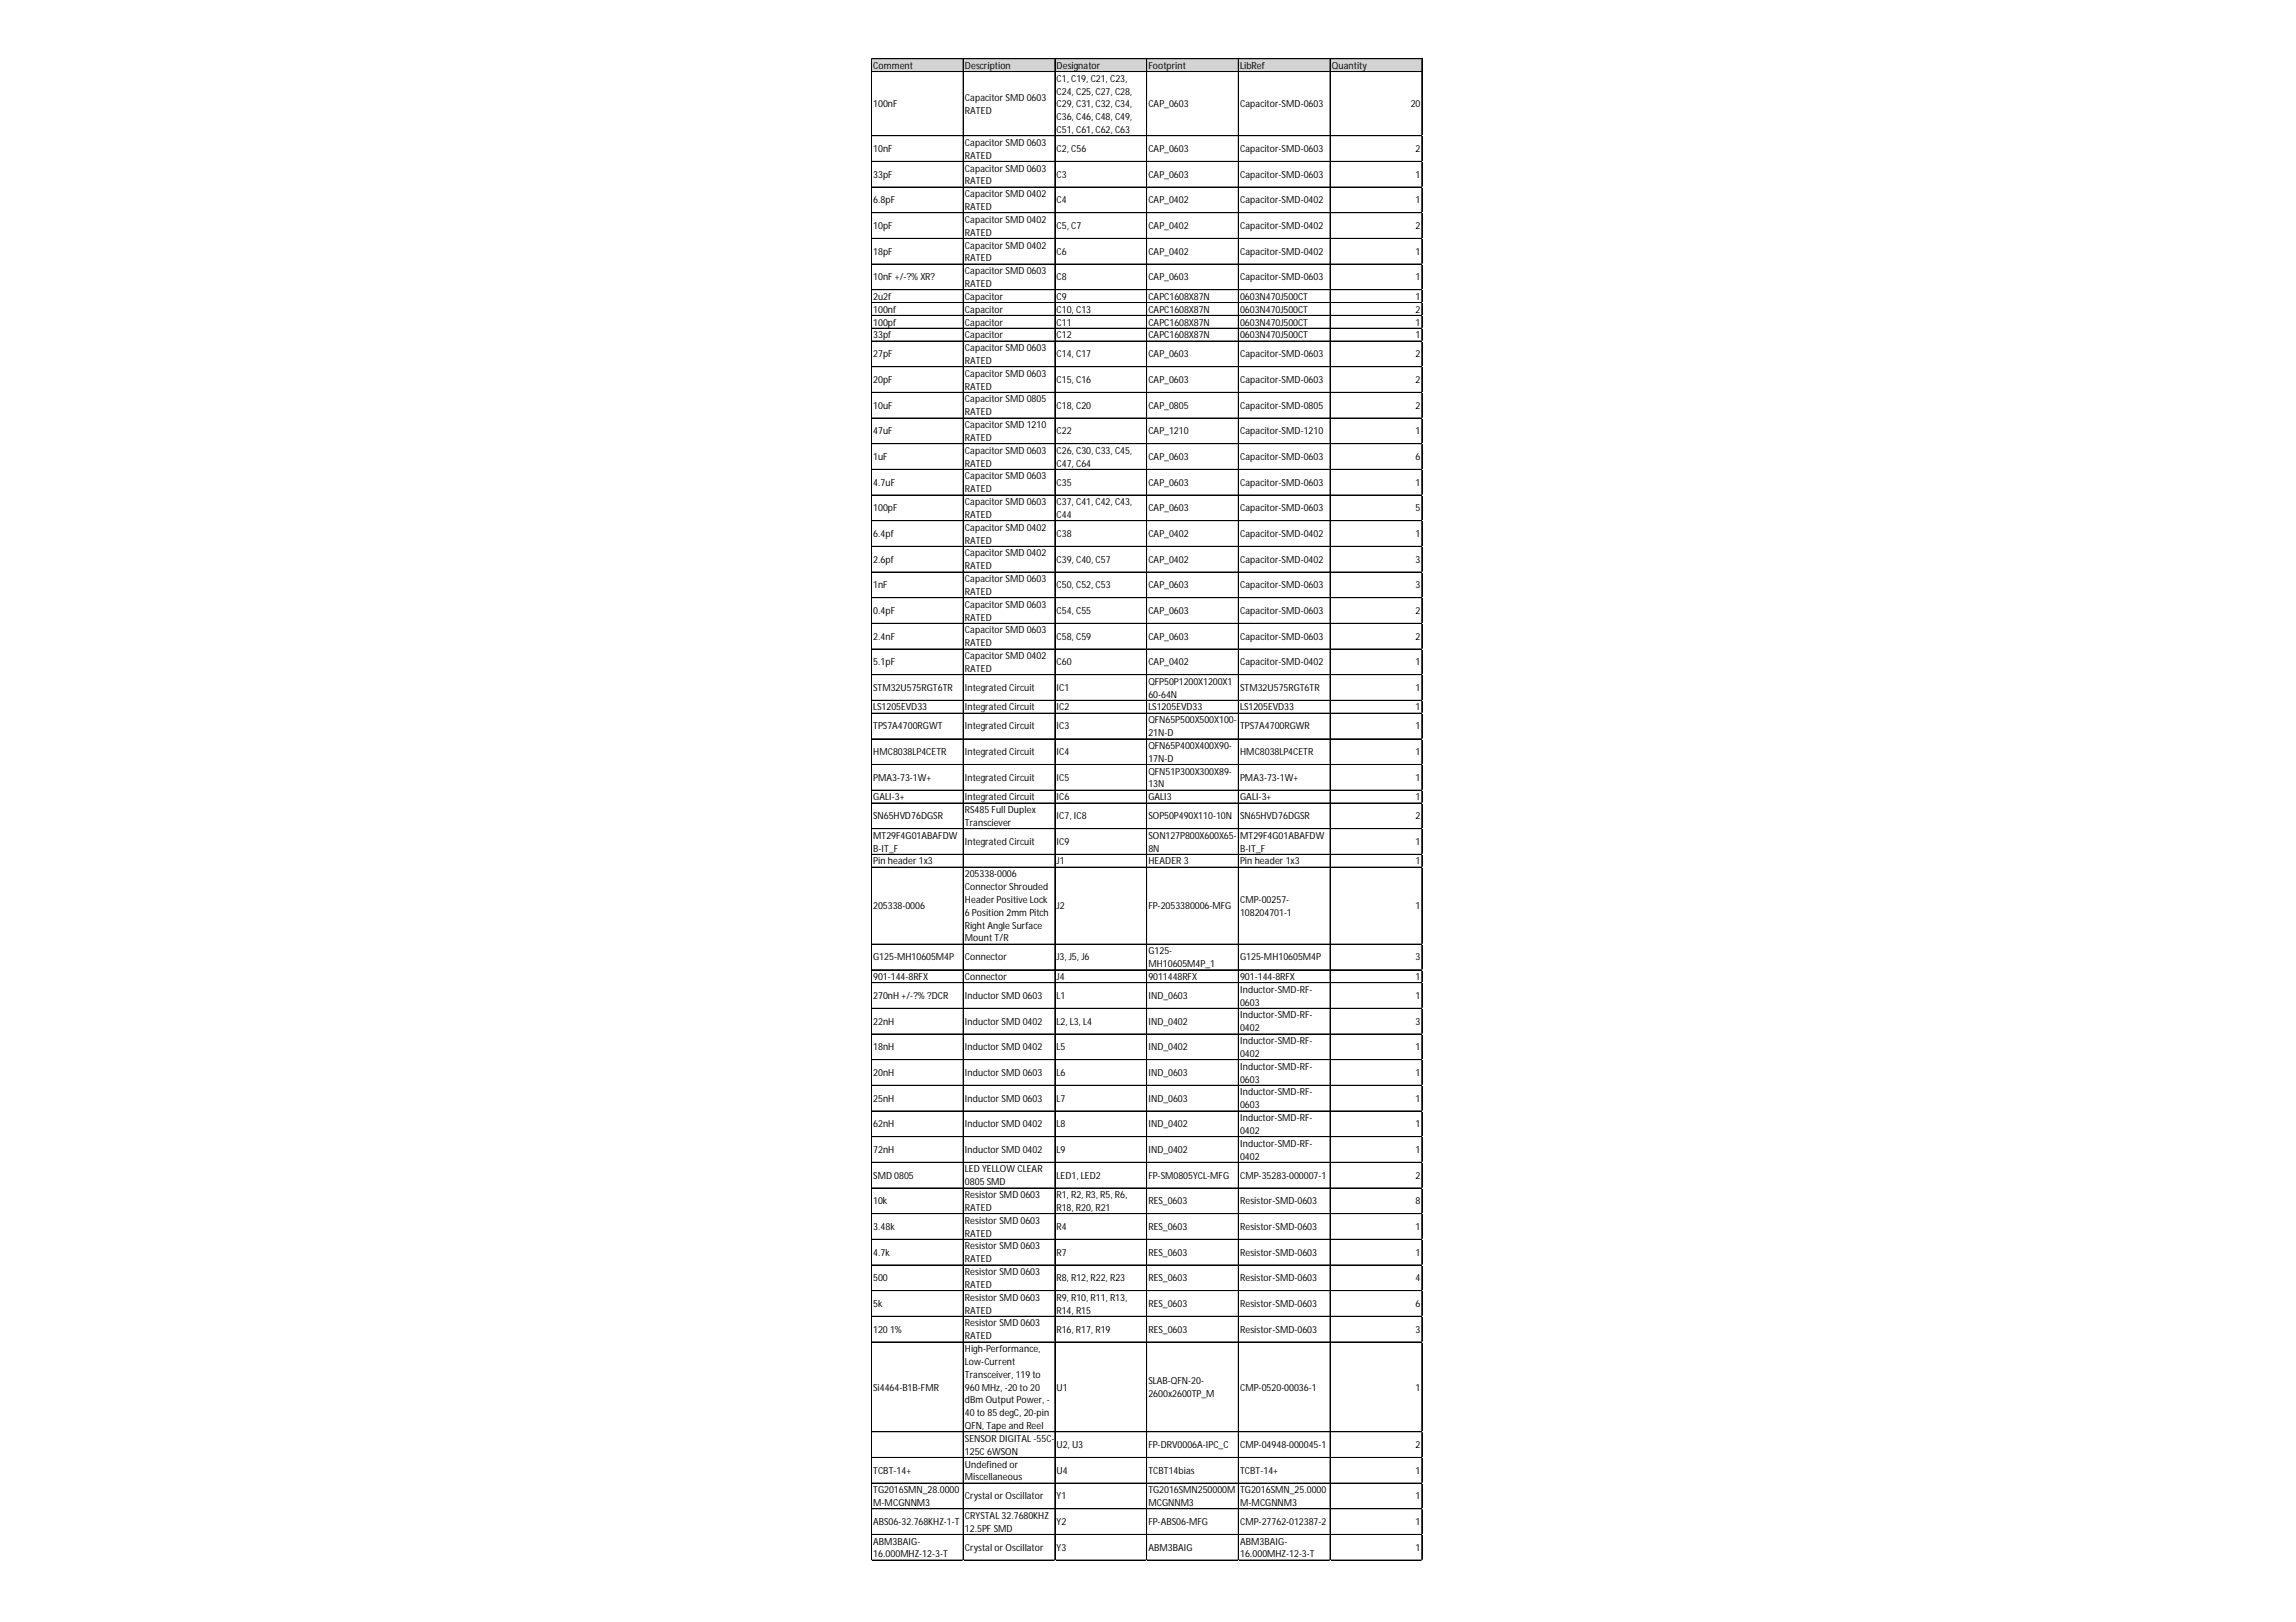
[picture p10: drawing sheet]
<svg xmlns="http://www.w3.org/2000/svg" width="297mm" height="210mm" viewBox="0 0 297 210" stroke-linecap="round" stroke-linejoin="round" font-family="sans-serif">
<defs><g id="words">
<g font-size="1.3">
<text x="113" y="8.9">Comment</text>
<text x="124.8" y="8.9">Description</text>
<text x="136.7" y="8.9">Designator</text>
<text x="136.7" y="10.6">C1, C19, C21, C23,</text>
<text x="148.6" y="8.9">Footprint</text>
<text x="160.4" y="8.9">LibRef</text>
<text x="172.3" y="8.9">Quantity</text>
<text x="113" y="13.9">100nF</text>
<text x="124.8" y="13">CapacitorSMD0603</text>
<text x="124.8" y="14.7">RATED</text>
<text x="136.7" y="12.2">C24, C25, C27, C28,</text>
<text x="136.7" y="13.9">C29, C31, C32, C34,</text>
<text x="136.7" y="15.6">C36, C46, C48, C49,</text>
<text x="136.7" y="17.2">C51, C61, C62, C63</text>
<text x="148.6" y="13.9">CAP_0603</text>
<text x="160.4" y="13.9">Capacitor-SMD-0603</text>
<text x="182.5" y="13.9">20</text>
<text x="113" y="19.7">10nF</text>
<text x="113" y="23">33pF</text>
<text x="124.8" y="18.9">CapacitorSMD0603</text>
<text x="124.8" y="20.5">RATED</text>
<text x="124.8" y="22.2">CapacitorSMD0603</text>
<text x="124.8" y="23.9">RATED</text>
<text x="136.7" y="19.7">C2, C56</text>
<text x="136.7" y="23">C3</text>
<text x="148.6" y="19.7">CAP_0603</text>
<text x="148.6" y="23">CAP_0603</text>
<text x="160.4" y="19.7">Capacitor-SMD-0603</text>
<text x="160.4" y="23">Capacitor-SMD-0603</text>
<text x="183.1" y="19.7">2</text>
<text x="183.1" y="23">1</text>
<text x="113" y="26.3">6.8pF</text>
<text x="113" y="29.6">10pF</text>
<text x="124.8" y="25.5">CapacitorSMD0402</text>
<text x="124.8" y="27.2">RATED</text>
<text x="124.8" y="28.8">CapacitorSMD0402</text>
<text x="136.7" y="26.3">C4</text>
<text x="136.7" y="29.6">C5, C7</text>
<text x="148.6" y="26.3">CAP_0402</text>
<text x="148.6" y="29.6">CAP_0402</text>
<text x="160.4" y="26.3">Capacitor-SMD-0402</text>
<text x="160.4" y="29.6">Capacitor-SMD-0402</text>
<text x="183.1" y="26.3">1</text>
<text x="183.1" y="29.6">2</text>
<text x="113" y="33">18pF</text>
<text x="124.8" y="30.5">RATED</text>
<text x="124.8" y="32.2">CapacitorSMD0402</text>
<text x="124.8" y="33.8">RATED</text>
<text x="124.8" y="35.5">CapacitorSMD0603</text>
<text x="136.7" y="33">C6</text>
<text x="148.6" y="33">CAP_0402</text>
<text x="160.4" y="33">Capacitor-SMD-0402</text>
<text x="183.1" y="33">1</text>
<text x="113" y="36.3">10nF +/-?%XR?</text>
<text x="113" y="38.8">2u2f</text>
<text x="113" y="40.5">100nf</text>
<text x="124.8" y="37.1">RATED</text>
<text x="124.8" y="38.8">Capacitor</text>
<text x="124.8" y="40.5">Capacitor</text>
<text x="136.7" y="36.3">C8</text>
<text x="136.7" y="38.8">C9</text>
<text x="136.7" y="40.5">C10, C13</text>
<text x="148.6" y="36.3">CAP_0603</text>
<text x="148.6" y="38.8">CAPC1608X87N</text>
<text x="148.6" y="40.5">CAPC1608X87N</text>
<text x="160.4" y="36.3">Capacitor-SMD-0603</text>
<text x="160.4" y="38.8">0603N470J500CT</text>
<text x="160.4" y="40.5">0603N470J500CT</text>
<text x="183.1" y="36.3">1</text>
<text x="183.1" y="38.8">1</text>
<text x="183.1" y="40.5">2</text>
<text x="113" y="42.1">100pf</text>
<text x="113" y="43.8">33pf</text>
<text x="113" y="46.2">27pF</text>
<text x="124.8" y="42.1">Capacitor</text>
<text x="124.8" y="43.8">Capacitor</text>
<text x="124.8" y="45.4">CapacitorSMD0603</text>
<text x="124.8" y="47.1">RATED</text>
<text x="136.7" y="42.1">C11</text>
<text x="136.7" y="43.8">C12</text>
<text x="136.7" y="46.2">C14, C17</text>
<text x="148.6" y="42.1">CAPC1608X87N</text>
<text x="148.6" y="43.8">CAPC1608X87N</text>
<text x="148.6" y="46.2">CAP_0603</text>
<text x="160.4" y="42.1">0603N470J500CT</text>
<text x="160.4" y="43.8">0603N470J500CT</text>
<text x="160.4" y="46.2">Capacitor-SMD-0603</text>
<text x="183.1" y="42.1">1</text>
<text x="183.1" y="43.8">1</text>
<text x="183.1" y="46.2">2</text>
<text x="113" y="49.6">20pF</text>
<text x="113" y="52.9">10uF</text>
<text x="124.8" y="48.8">CapacitorSMD0603</text>
<text x="124.8" y="50.4">RATED</text>
<text x="124.8" y="52.1">CapacitorSMD0805</text>
<text x="124.8" y="53.7">RATED</text>
<text x="136.7" y="49.6">C15, C16</text>
<text x="136.7" y="52.9">C18, C20</text>
<text x="148.6" y="49.6">CAP_0603</text>
<text x="148.6" y="52.9">CAP_0805</text>
<text x="160.4" y="49.6">Capacitor-SMD-0603</text>
<text x="160.4" y="52.9">Capacitor-SMD-0805</text>
<text x="183.1" y="49.6">2</text>
<text x="183.1" y="52.9">2</text>
<text x="113" y="56.2">47uF</text>
<text x="113" y="59.5">1uF</text>
<text x="124.8" y="55.4">CapacitorSMD1210</text>
<text x="124.8" y="57.1">RATED</text>
<text x="124.8" y="58.7">CapacitorSMD0603</text>
<text x="136.7" y="56.2">C22</text>
<text x="136.7" y="58.7">C26, C30, C33, C45,</text>
<text x="148.6" y="56.2">CAP_1210</text>
<text x="148.6" y="59.5">CAP_0603</text>
<text x="160.4" y="56.2">Capacitor-SMD-1210</text>
<text x="160.4" y="59.5">Capacitor-SMD-0603</text>
<text x="183.1" y="56.2">1</text>
<text x="183.1" y="59.5">6</text>
<text x="113" y="62.9">4.7uF</text>
<text x="124.8" y="60.4">RATED</text>
<text x="124.8" y="62.1">CapacitorSMD0603</text>
<text x="124.8" y="63.7">RATED</text>
<text x="124.8" y="65.4">CapacitorSMD0603</text>
<text x="136.7" y="60.4">C47, C64</text>
<text x="136.7" y="62.9">C35</text>
<text x="136.7" y="65.4">C37, C41, C42, C43,</text>
<text x="148.6" y="62.9">CAP_0603</text>
<text x="160.4" y="62.9">Capacitor-SMD-0603</text>
<text x="183.1" y="62.9">1</text>
<text x="113" y="66.2">100pF</text>
<text x="113" y="69.5">6.4pf</text>
<text x="124.8" y="67">RATED</text>
<text x="124.8" y="68.7">CapacitorSMD0402</text>
<text x="124.8" y="70.4">RATED</text>
<text x="136.7" y="67">C44</text>
<text x="136.7" y="69.5">C38</text>
<text x="148.6" y="66.2">CAP_0603</text>
<text x="148.6" y="69.5">CAP_0402</text>
<text x="160.4" y="66.2">Capacitor-SMD-0603</text>
<text x="160.4" y="69.5">Capacitor-SMD-0402</text>
<text x="183.1" y="66.2">5</text>
<text x="183.1" y="69.5">1</text>
<text x="113" y="72.8">2.6pf</text>
<text x="113" y="76.1">1nF</text>
<text x="124.8" y="72">CapacitorSMD0402</text>
<text x="124.8" y="73.7">RATED</text>
<text x="124.8" y="75.3">CapacitorSMD0603</text>
<text x="124.8" y="77">RATED</text>
<text x="136.7" y="72.8">C39, C40, C57</text>
<text x="136.7" y="76.1">C50, C52, C53</text>
<text x="148.6" y="72.8">CAP_0402</text>
<text x="148.6" y="76.1">CAP_0603</text>
<text x="160.4" y="72.8">Capacitor-SMD-0402</text>
<text x="160.4" y="76.1">Capacitor-SMD-0603</text>
<text x="183.1" y="72.8">3</text>
<text x="183.1" y="76.1">3</text>
<text x="113" y="79.5">0.4pF</text>
<text x="113" y="82.8">2.4nF</text>
<text x="124.8" y="78.7">CapacitorSMD0603</text>
<text x="124.8" y="80.3">RATED</text>
<text x="124.8" y="82">CapacitorSMD0603</text>
<text x="124.8" y="83.6">RATED</text>
<text x="136.7" y="79.5">C54, C55</text>
<text x="136.7" y="82.8">C58, C59</text>
<text x="148.6" y="79.5">CAP_0603</text>
<text x="148.6" y="82.8">CAP_0603</text>
<text x="160.4" y="79.5">Capacitor-SMD-0603</text>
<text x="160.4" y="82.8">Capacitor-SMD-0603</text>
<text x="183.1" y="79.5">2</text>
<text x="183.1" y="82.8">2</text>
<text x="113" y="86.1">5.1pF</text>
<text x="113" y="89.4">STM32U575RGT6TR</text>
<text x="124.8" y="85.3">CapacitorSMD0402</text>
<text x="124.8" y="87">RATED</text>
<text x="124.8" y="89.4">Integrated Circuit</text>
<text x="136.7" y="86.1">C60</text>
<text x="136.7" y="89.4">IC1</text>
<text x="148.6" y="86.1">CAP_0402</text>
<text x="148.6" y="88.6">QFP50P1200X1200X1</text>
<text x="160.4" y="86.1">Capacitor-SMD-0402</text>
<text x="160.4" y="89.4">STM32U575RGT6TR</text>
<text x="183.1" y="86.1">1</text>
<text x="183.1" y="89.4">1</text>
<text x="113" y="91.9">LS1205EVD33</text>
<text x="113" y="94.4">TPS7A4700RGWT</text>
<text x="124.8" y="91.9">Integrated Circuit</text>
<text x="124.8" y="94.4">Integrated Circuit</text>
<text x="136.7" y="91.9">IC2</text>
<text x="136.7" y="94.4">IC3</text>
<text x="148.6" y="90.3">60-64N</text>
<text x="148.6" y="91.9">LS1205EVD33</text>
<text x="148.6" y="93.6">QFN65P500X500X100-</text>
<text x="148.6" y="95.3">21N-D</text>
<text x="160.4" y="91.9">LS1205EVD33</text>
<text x="160.4" y="94.4">TPS7A4700RGWR</text>
<text x="183.1" y="91.9">1</text>
<text x="183.1" y="94.4">1</text>
<text x="113" y="97.7">HMC8038LP4CETR</text>
<text x="113" y="101">PMA3-73-1W+</text>
<text x="124.8" y="97.7">Integrated Circuit</text>
<text x="124.8" y="101">Integrated Circuit</text>
<text x="136.7" y="97.7">IC4</text>
<text x="136.7" y="101">IC5</text>
<text x="148.6" y="96.9">QFN65P400X400X90-</text>
<text x="148.6" y="98.6">17N-D</text>
<text x="148.6" y="100.2">QFN51P300X300X89-</text>
<text x="148.6" y="101.9">13N</text>
<text x="160.4" y="97.7">HMC8038LP4CETR</text>
<text x="160.4" y="101">PMA3-73-1W+</text>
<text x="183.1" y="97.7">1</text>
<text x="183.1" y="101">1</text>
<text x="113" y="103.6">GALI-3+</text>
<text x="113" y="106">SN65HVD76DGSR</text>
<text x="124.8" y="103.6">Integrated Circuit</text>
<text x="124.8" y="105.2">RS485 Full Duplex</text>
<text x="124.8" y="106.9">Transciever</text>
<text x="136.7" y="103.6">IC6</text>
<text x="136.7" y="106">IC7, IC8</text>
<text x="148.6" y="103.6">GALI3</text>
<text x="148.6" y="106">SOP50P490X110-10N</text>
<text x="160.4" y="103.6">GALI-3+</text>
<text x="160.4" y="106">SN65HVD76DGSR</text>
<text x="183.1" y="103.6">1</text>
<text x="183.1" y="106">2</text>
<text x="113" y="108.5">MT29F4G01ABAFDW</text>
<text x="113" y="110.2">B-IT_F</text>
<text x="113" y="111.9">Pin header1x3</text>
<text x="124.8" y="109.4">Integrated Circuit</text>
<text x="124.8" y="113.5">205338-0006</text>
<text x="136.7" y="109.4">IC9</text>
<text x="136.7" y="111.9">J1</text>
<text x="148.6" y="108.5">SON127P800X600X65-</text>
<text x="148.6" y="110.2">8N</text>
<text x="148.6" y="111.9">HEADER 3</text>
<text x="160.4" y="108.5">MT29F4G01ABAFDW</text>
<text x="160.4" y="110.2">B-IT_F</text>
<text x="160.4" y="111.9">Pin header1x3</text>
<text x="183.1" y="109.4">1</text>
<text x="183.1" y="111.9">1</text>
<text x="113" y="117.7">205338-0006</text>
<text x="124.8" y="115.2">ConnectorShrouded</text>
<text x="124.8" y="116.9">HeaderPositive Lock</text>
<text x="124.8" y="118.5">6 Position 2mmPitch</text>
<text x="136.7" y="117.7">J2</text>
<text x="148.6" y="117.7">FP-2053380006-MFG</text>
<text x="160.4" y="116.9">CMP-00257-</text>
<text x="160.4" y="118.5">108204701-1</text>
<text x="183.1" y="117.7">1</text>
<text x="113" y="124.3">G125-MH10605M4P</text>
<text x="124.8" y="120.2">RightAngle Surface</text>
<text x="124.8" y="121.8">MountT/R</text>
<text x="124.8" y="124.3">Connector</text>
<text x="136.7" y="124.3">J3, J5, J6</text>
<text x="148.6" y="123.5">G125-</text>
<text x="148.6" y="125.2">MH10605M4P_1</text>
<text x="160.4" y="124.3">G125-MH10605M4P</text>
<text x="183.1" y="124.3">3</text>
<text x="113" y="126.8">901-144-8RFX</text>
<text x="113" y="129.3">270nH +/-?%?DCR</text>
<text x="124.8" y="126.8">Connector</text>
<text x="124.8" y="129.3">InductorSMD0603</text>
<text x="136.7" y="126.8">J4</text>
<text x="136.7" y="129.3">L1</text>
<text x="148.6" y="126.8">9011448RFX</text>
<text x="148.6" y="129.3">IND_0603</text>
<text x="160.4" y="126.8">901-144-8RFX</text>
<text x="160.4" y="128.5">Inductor-SMD-RF-</text>
<text x="160.4" y="130.1">0603</text>
<text x="160.4" y="131.8">Inductor-SMD-RF-</text>
<text x="183.1" y="126.8">1</text>
<text x="183.1" y="129.3">1</text>
<text x="113" y="132.6">22nH</text>
<text x="113" y="135.9">18nH</text>
<text x="124.8" y="132.6">InductorSMD0402</text>
<text x="124.8" y="135.9">InductorSMD0402</text>
<text x="136.7" y="132.6">L2, L3, L4</text>
<text x="136.7" y="135.9">L5</text>
<text x="148.6" y="132.6">IND_0402</text>
<text x="148.6" y="135.9">IND_0402</text>
<text x="160.4" y="133.5">0402</text>
<text x="160.4" y="135.1">Inductor-SMD-RF-</text>
<text x="160.4" y="136.8">0402</text>
<text x="183.1" y="132.6">3</text>
<text x="183.1" y="135.9">1</text>
<text x="113" y="139.2">20nH</text>
<text x="113" y="142.6">25nH</text>
<text x="124.8" y="139.2">InductorSMD0603</text>
<text x="124.8" y="142.6">InductorSMD0603</text>
<text x="136.7" y="139.2">L6</text>
<text x="136.7" y="142.6">L7</text>
<text x="148.6" y="139.2">IND_0603</text>
<text x="148.6" y="142.6">IND_0603</text>
<text x="160.4" y="138.4">Inductor-SMD-RF-</text>
<text x="160.4" y="140.1">0603</text>
<text x="160.4" y="141.8">Inductor-SMD-RF-</text>
<text x="160.4" y="143.4">0603</text>
<text x="183.1" y="139.2">1</text>
<text x="183.1" y="142.6">1</text>
<text x="113" y="145.9">62nH</text>
<text x="113" y="149.2">72nH</text>
<text x="124.8" y="145.9">InductorSMD0402</text>
<text x="124.8" y="149.2">InductorSMD0402</text>
<text x="136.7" y="145.9">L8</text>
<text x="136.7" y="149.2">L9</text>
<text x="148.6" y="145.9">IND_0402</text>
<text x="148.6" y="149.2">IND_0402</text>
<text x="160.4" y="145.1">Inductor-SMD-RF-</text>
<text x="160.4" y="146.7">0402</text>
<text x="160.4" y="148.4">Inductor-SMD-RF-</text>
<text x="183.1" y="145.9">1</text>
<text x="183.1" y="149.2">1</text>
<text x="113" y="152.5">SMD0805</text>
<text x="113" y="155.8">10k</text>
<text x="124.8" y="151.7">LEDYELLOWCLEAR</text>
<text x="124.8" y="153.4">0805 SMD</text>
<text x="124.8" y="155">ResistorSMD0603</text>
<text x="136.7" y="152.5">LED1, LED2</text>
<text x="136.7" y="155">R1, R2, R3, R5, R6,</text>
<text x="148.6" y="152.5">FP-SM0805YCL-MFG</text>
<text x="148.6" y="155.8">RES_0603</text>
<text x="160.4" y="150.1">0402</text>
<text x="160.4" y="152.5">CMP-35283-000007-1</text>
<text x="160.4" y="155.8">Resistor-SMD-0603</text>
<text x="183.1" y="152.5">2</text>
<text x="183.1" y="155.8">8</text>
<text x="113" y="159.2">3.48k</text>
<text x="124.8" y="156.7">RATED</text>
<text x="124.8" y="158.4">ResistorSMD0603</text>
<text x="124.8" y="160">RATED</text>
<text x="124.8" y="161.7">ResistorSMD0603</text>
<text x="136.7" y="156.7">R18, R20, R21</text>
<text x="136.7" y="159.2">R4</text>
<text x="148.6" y="159.2">RES_0603</text>
<text x="160.4" y="159.2">Resistor-SMD-0603</text>
<text x="183.1" y="159.2">1</text>
<text x="113" y="162.5">4.7k</text>
<text x="113" y="165.8">500</text>
<text x="124.8" y="163.3">RATED</text>
<text x="124.8" y="165">ResistorSMD0603</text>
<text x="124.8" y="166.7">RATED</text>
<text x="136.7" y="162.5">R7</text>
<text x="136.7" y="165.8">R8, R12, R22, R23</text>
<text x="148.6" y="162.5">RES_0603</text>
<text x="148.6" y="165.8">RES_0603</text>
<text x="160.4" y="162.5">Resistor-SMD-0603</text>
<text x="160.4" y="165.8">Resistor-SMD-0603</text>
<text x="183.1" y="162.5">1</text>
<text x="183.1" y="165.8">4</text>
<text x="113" y="169.1">5k</text>
<text x="113" y="172.5">120 1%</text>
<text x="124.8" y="168.3">ResistorSMD0603</text>
<text x="124.8" y="170">RATED</text>
<text x="124.8" y="171.7">ResistorSMD0603</text>
<text x="124.8" y="173.3">RATED</text>
<text x="136.7" y="168.3">R9, R10, R11, R13,</text>
<text x="136.7" y="170">R14, R15</text>
<text x="136.7" y="172.5">R16, R17, R19</text>
<text x="148.6" y="169.1">RES_0603</text>
<text x="148.6" y="172.5">RES_0603</text>
<text x="160.4" y="169.1">Resistor-SMD-0603</text>
<text x="160.4" y="172.5">Resistor-SMD-0603</text>
<text x="183.1" y="169.1">6</text>
<text x="183.1" y="172.5">3</text>
<text x="113" y="180">Si4464-B1B-FMR</text>
<text x="124.8" y="175">High-Performance,</text>
<text x="124.8" y="176.6">Low-Current</text>
<text x="124.8" y="178.3">Transceiver, 119 to</text>
<text x="124.8" y="180">960 MHz, -20 to20</text>
<text x="136.7" y="180">U1</text>
<text x="148.6" y="179.1">SLAB-QFN-20-</text>
<text x="160.4" y="180">CMP-0520-00036-1</text>
<text x="183.1" y="180">1</text>
<text x="124.8" y="181.6">dBmOutputPower, -</text>
<text x="124.8" y="183.3">40 to85 degC, 20-pin</text>
<text x="124.8" y="184.9">QFN, Tape and Reel</text>
<text x="148.6" y="180.8">2600x2600TP_M</text>
<text x="113" y="190.7">TCBT-14+</text>
<text x="124.8" y="186.6">SENSOR DIGITAL-55C-</text>
<text x="124.8" y="188.3">125C6WSON</text>
<text x="124.8" y="189.9">Undefined or</text>
<text x="124.8" y="191.6">Miscellaneous</text>
<text x="136.7" y="187.4">U2, U3</text>
<text x="136.7" y="190.7">U4</text>
<text x="148.6" y="187.4">FP-DRV0006A-IPC_C</text>
<text x="148.6" y="190.7">TCBT14bias</text>
<text x="160.4" y="187.4">CMP-04948-000045-1</text>
<text x="160.4" y="190.7">TCBT-14+</text>
<text x="183.1" y="187.4">2</text>
<text x="183.1" y="190.7">1</text>
<text x="113" y="193.2">TG2016SMN_28.0000</text>
<text x="113" y="194.9">M-MCGNNM3</text>
<text x="113" y="197.4">ABS06-32.768KHZ-1-T</text>
<text x="124.8" y="194">Crystal orOscillator</text>
<text x="124.8" y="196.6">CRYSTAL32.7680KHZ</text>
<text x="136.7" y="194">Y1</text>
<text x="136.7" y="197.4">Y2</text>
<text x="148.6" y="193.2">TG2016SMN250000M</text>
<text x="148.6" y="194.9">MCGNNM3</text>
<text x="148.6" y="197.4">FP-ABS06-MFG</text>
<text x="160.4" y="193.2">TG2016SMN_25.0000</text>
<text x="160.4" y="194.9">M-MCGNNM3</text>
<text x="160.4" y="197.4">CMP-27762-012387-2</text>
<text x="183.1" y="194">1</text>
<text x="183.1" y="197.4">1</text>
<text x="113" y="199.9">ABM3BAIG-</text>
<text x="113" y="201.5">16.000MHZ-12-3-T</text>
<text x="124.8" y="198.2">12.5PF SMD</text>
<text x="124.8" y="200.7">Crystal orOscillator</text>
<text x="136.7" y="200.7">Y3</text>
<text x="148.6" y="200.7">ABM3BAIG</text>
<text x="160.4" y="199.9">ABM3BAIG-</text>
<text x="160.4" y="201.5">16.000MHZ-12-3-T</text>
<text x="183.1" y="200.7">1</text>
</g>
</g></defs>
<path d="M112.7 7.6h71.3v1.7h-71.3z" fill="#d3d3d3"/>
<g fill="none" stroke="#000" stroke-width=".13">
<path d="M112.8 7.6l-.1 194.3M112.8 7.6h71.2M112.8 9.3h71.2M112.8 17.6h71.2M124.6 7.7v194.2M136.5 7.7v194.2M148.3 7.7v194.2M148.4 7.7v194.2M160.2 7.7v194.2M172.1 7.7v194.2M183.9 7.7v194.2M184 7.7v194.2"/>
<path d="M112.8 20.9h71.2M112.8 24.2h71.2M112.8 27.5h71.2M112.8 27.6h71.2M112.8 30.8h71.2M112.8 30.9h71.2M112.8 34.2h71.2M112.8 37.5h71.2M112.8 39.1h71.2M112.8 39.2h71.2M112.8 40.8h71.2M112.8 42.5h71.2"/>
<path d="M112.8 44.1h71.2M112.8 44.2h71.2M112.8 47.5h71.2M112.8 50.8h71.2M112.8 54.1h71.2M112.8 57.4h71.2M112.8 60.7h71.2M112.8 60.8h71.2M112.8 64.1h71.2M112.8 67.4h71.2M112.8 70.7h71.2M112.8 74h71.2"/>
<path d="M112.8 74.1h71.2M112.8 77.3h71.2M112.8 77.4h71.2M112.8 80.7h71.2M112.8 84h71.2M112.8 87.3h71.2M112.8 90.6h71.2M112.8 90.7h71.2M112.8 92.3h71.2M112.8 95.6h71.2M112.8 98.9h71.2M112.8 99h71.2"/>
<path d="M112.8 102.3h71.2M112.8 103.9h71.2M112.8 107.2l71.2 .1M112.8 110.6h71.2M112.8 112.2h71.2M112.8 122.2h71.2M112.8 125.5h71.2M112.8 127.2h71.2M112.8 130.5h71.2M112.8 133.8h71.2M112.8 137.1h71.2M112.8 137.2h71.2"/>
<path d="M112.8 140.4h71.2M112.8 140.5h71.2M112.8 143.8h71.2M112.8 147.1h71.2M112.8 150.4h71.2M112.8 153.7h71.2M112.8 153.8h71.2M112.8 157.1h71.2M112.8 160.4h71.2M112.8 163.7h71.2M112.8 167h71.2M112.8 170.3l71.2 .1"/>
<path d="M112.8 173.7h71.2M112.8 185.3h71.2M112.8 188.6h71.2M112.8 191.9h71.2M112.8 192h71.2M112.8 195.2h71.2M112.8 195.3h71.2M112.8 198.6h71.2M112.8 201.9h71.2"/>
</g>
<path d="M112.7 201.9v.1" fill="none" stroke="#e0e0e0" stroke-width=".13"/>
<path d="M112.7 201.9l.1 .1z" fill="#e0e0e0"/>
<path d="M124.6 201.9v.1" fill="none" stroke="#e0e0e0" stroke-width=".13"/>
<path d="M124.6 201.9l.1 .1z" fill="#e0e0e0"/>
<path d="M136.5 201.9v.1" fill="none" stroke="#e0e0e0" stroke-width=".13"/>
<path d="M136.5 201.9v.1z" fill="#e0e0e0"/>
<path d="M148.3 201.9v.1" fill="none" stroke="#e0e0e0" stroke-width=".13"/>
<path d="M148.3 201.9l.1 .1z" fill="#e0e0e0"/>
<path d="M160.2 201.9v.1" fill="none" stroke="#e0e0e0" stroke-width=".13"/>
<path d="M160.2 201.9l.1 .1z" fill="#e0e0e0"/>
<path d="M172.1 201.9v.1" fill="none" stroke="#e0e0e0" stroke-width=".13"/>
<path d="M172.1 201.9v.1z" fill="#e0e0e0"/>
<path d="M183.9 201.9v.1" fill="none" stroke="#e0e0e0" stroke-width=".13"/>
<path d="M183.9 201.9l.1 .1z" fill="#e0e0e0"/>
<path d="M184 17.6h.1" fill="none" stroke="#e0e0e0" stroke-width=".13"/>
<path d="M184 20.9h.1" fill="none" stroke="#e0e0e0" stroke-width=".13"/>
<path d="M184 24.2h.1" fill="none" stroke="#e0e0e0" stroke-width=".13"/>
<path d="M184 24.2v.1z" fill="#e0e0e0"/>
<path d="M184 27.5h.1" fill="none" stroke="#e0e0e0" stroke-width=".13"/>
<path d="M184 27.5v.1z" fill="#e0e0e0"/>
<path d="M184 30.8h.1" fill="none" stroke="#e0e0e0" stroke-width=".13"/>
<path d="M184 30.8v.1z" fill="#e0e0e0"/>
<path d="M184 34.2h.1" fill="none" stroke="#e0e0e0" stroke-width=".13"/>
<path d="M184 37.5h.1" fill="none" stroke="#e0e0e0" stroke-width=".13"/>
<path d="M184 39.1h.1" fill="none" stroke="#e0e0e0" stroke-width=".13"/>
<path d="M184 39.1v.1z" fill="#e0e0e0"/>
<path d="M184 40.8h.1" fill="none" stroke="#e0e0e0" stroke-width=".13"/>
<path d="M184 40.8v.1z" fill="#e0e0e0"/>
<path d="M184 42.5h.1" fill="none" stroke="#e0e0e0" stroke-width=".13"/>
<path d="M184 44.1h.1" fill="none" stroke="#e0e0e0" stroke-width=".13"/>
<path d="M184 44.1v.1z" fill="#e0e0e0"/>
<path d="M184 47.5h.1" fill="none" stroke="#e0e0e0" stroke-width=".13"/>
<path d="M184 50.8h.1" fill="none" stroke="#e0e0e0" stroke-width=".13"/>
<path d="M184 54.1h.1" fill="none" stroke="#e0e0e0" stroke-width=".13"/>
<path d="M184 54.1v.1z" fill="#e0e0e0"/>
<path d="M184 57.4h.1" fill="none" stroke="#e0e0e0" stroke-width=".13"/>
<path d="M184 57.4v.1z" fill="#e0e0e0"/>
<path d="M184 60.7h.1" fill="none" stroke="#e0e0e0" stroke-width=".13"/>
<path d="M184 60.7v.1z" fill="#e0e0e0"/>
<path d="M184 64.1h.1" fill="none" stroke="#e0e0e0" stroke-width=".13"/>
<path d="M184 67.4h.1" fill="none" stroke="#e0e0e0" stroke-width=".13"/>
<path d="M184 70.7h.1" fill="none" stroke="#e0e0e0" stroke-width=".13"/>
<path d="M184 70.7v.1z" fill="#e0e0e0"/>
<path d="M184 74h.1" fill="none" stroke="#e0e0e0" stroke-width=".13"/>
<path d="M184 74v.1z" fill="#e0e0e0"/>
<path d="M184 77.3h.1" fill="none" stroke="#e0e0e0" stroke-width=".13"/>
<path d="M184 77.3v.1z" fill="#e0e0e0"/>
<path d="M184 80.7h.1" fill="none" stroke="#e0e0e0" stroke-width=".13"/>
<path d="M184 84h.1" fill="none" stroke="#e0e0e0" stroke-width=".13"/>
<path d="M184 87.3h.1" fill="none" stroke="#e0e0e0" stroke-width=".13"/>
<path d="M184 87.3v.1z" fill="#e0e0e0"/>
<path d="M184 90.6h.1" fill="none" stroke="#e0e0e0" stroke-width=".13"/>
<path d="M184 90.6v.1z" fill="#e0e0e0"/>
<path d="M184 92.3h.1" fill="none" stroke="#e0e0e0" stroke-width=".13"/>
<path d="M184 95.6h.1" fill="none" stroke="#e0e0e0" stroke-width=".13"/>
<path d="M184 95.6v.1z" fill="#e0e0e0"/>
<path d="M184 98.9h.1" fill="none" stroke="#e0e0e0" stroke-width=".13"/>
<path d="M184 98.9v.1z" fill="#e0e0e0"/>
<path d="M184 102.3h.1" fill="none" stroke="#e0e0e0" stroke-width=".13"/>
<path d="M184 103.9h.1" fill="none" stroke="#e0e0e0" stroke-width=".13"/>
<path d="M184 103.9v.1z" fill="#e0e0e0"/>
<path d="M184 107.2h.1" fill="none" stroke="#e0e0e0" stroke-width=".13"/>
<path d="M184 107.2v.1z" fill="#e0e0e0"/>
<path d="M184 110.6h.1" fill="none" stroke="#e0e0e0" stroke-width=".13"/>
<path d="M184 112.2h.1" fill="none" stroke="#e0e0e0" stroke-width=".13"/>
<path d="M184 112.2v.1z" fill="#e0e0e0"/>
<path d="M184 122.2h.1" fill="none" stroke="#e0e0e0" stroke-width=".13"/>
<path d="M184 125.5h.1" fill="none" stroke="#e0e0e0" stroke-width=".13"/>
<path d="M184 125.5v.1z" fill="#e0e0e0"/>
<path d="M184 127.2h.1" fill="none" stroke="#e0e0e0" stroke-width=".13"/>
<path d="M184 130.5h.1" fill="none" stroke="#e0e0e0" stroke-width=".13"/>
<path d="M184 133.8h.1" fill="none" stroke="#e0e0e0" stroke-width=".13"/>
<path d="M184 133.8v.1z" fill="#e0e0e0"/>
<path d="M184 137.1h.1" fill="none" stroke="#e0e0e0" stroke-width=".13"/>
<path d="M184 137.1v.1z" fill="#e0e0e0"/>
<path d="M184 140.4h.1" fill="none" stroke="#e0e0e0" stroke-width=".13"/>
<path d="M184 140.4v.1z" fill="#e0e0e0"/>
<path d="M184 143.8h.1" fill="none" stroke="#e0e0e0" stroke-width=".13"/>
<path d="M184 147.1h.1" fill="none" stroke="#e0e0e0" stroke-width=".13"/>
<path d="M184 150.4h.1" fill="none" stroke="#e0e0e0" stroke-width=".13"/>
<path d="M184 150.4v.1z" fill="#e0e0e0"/>
<path d="M184 153.7h.1" fill="none" stroke="#e0e0e0" stroke-width=".13"/>
<path d="M184 153.7v.1z" fill="#e0e0e0"/>
<path d="M184 157.1h.1" fill="none" stroke="#e0e0e0" stroke-width=".13"/>
<path d="M184 160.4h.1" fill="none" stroke="#e0e0e0" stroke-width=".13"/>
<path d="M184 163.7h.1" fill="none" stroke="#e0e0e0" stroke-width=".13"/>
<path d="M184 163.7v.1z" fill="#e0e0e0"/>
<path d="M184 167h.1" fill="none" stroke="#e0e0e0" stroke-width=".13"/>
<path d="M184 167v.1z" fill="#e0e0e0"/>
<path d="M184 170.3h.1" fill="none" stroke="#e0e0e0" stroke-width=".13"/>
<path d="M184 170.3v.1z" fill="#e0e0e0"/>
<path d="M184 173.7h.1" fill="none" stroke="#e0e0e0" stroke-width=".13"/>
<path d="M184 185.3h.1" fill="none" stroke="#e0e0e0" stroke-width=".13"/>
<path d="M184 188.6h.1" fill="none" stroke="#e0e0e0" stroke-width=".13"/>
<path d="M184 188.6v.1z" fill="#e0e0e0"/>
<path d="M184 191.9h.1" fill="none" stroke="#e0e0e0" stroke-width=".13"/>
<path d="M184 191.9v.1z" fill="#e0e0e0"/>
<path d="M184 195.2h.1" fill="none" stroke="#e0e0e0" stroke-width=".13"/>
<path d="M184 195.2v.1z" fill="#e0e0e0"/>
<path d="M184 198.6h.1" fill="none" stroke="#e0e0e0" stroke-width=".13"/>
<path d="M184 201.9h.1" fill="none" stroke="#e0e0e0" stroke-width=".13"/>
<use href="#words"/>
</svg>
